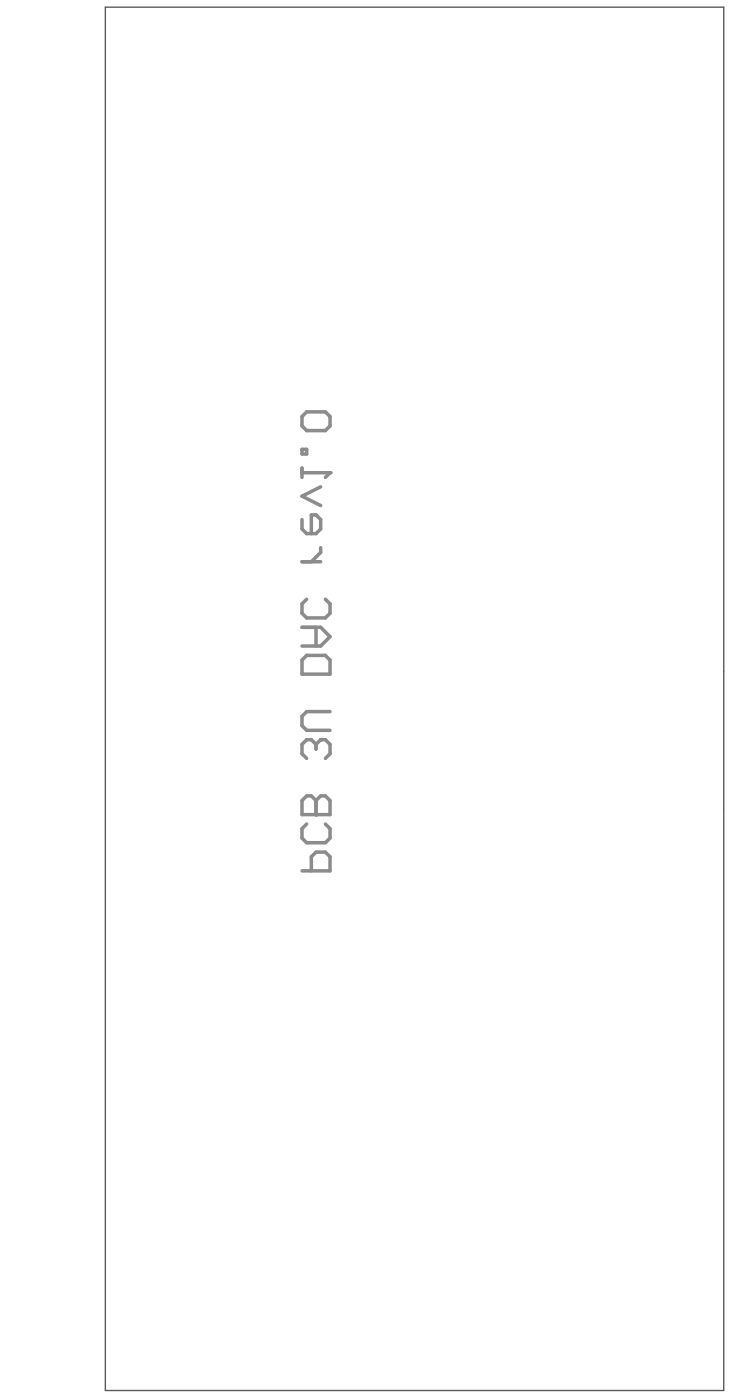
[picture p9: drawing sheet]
<svg xmlns="http://www.w3.org/2000/svg" width="176mm" height="337mm" viewBox="0 0 176 337" stroke-linecap="round" stroke-linejoin="round" font-family="sans-serif">
<path d="M25.4 1.7h148.8v332.9h-148.8z" fill="none" stroke="#5a5a5a" stroke-width=".33"/>
<path d="M73.8 198.3l-1.1 1.1v2.3l1.1 1.1h4.5l1.1-1.1v-2.3l-1.1-1.1M76 196v-3.3l-1.1-1.2h-1.1l-1.1 1.2v3.3h6.7M72.7 209.6h6.7v-3.4l-1.1-1.1h-2.3l-1.1 1.1v3.4" fill="none" stroke="#8c8c8c" stroke-width=".84"/>
<circle cx="76" cy="196" r=".42" fill="#8c8c8c"/>
<path d="M77.2 178h1.1l1.1 1.1v2.3l-1.1 1.1M76 196v-3.3l1.2-1.2h1.1l1.1 1.2v3.3" fill="none" stroke="#8c8c8c" stroke-width=".84"/>
<circle cx="77.2" cy="178" r=".42" fill="#8c8c8c"/>
<g fill="none" stroke="#8c8c8c" stroke-width=".84">
<path d="M72.7 112.6v2.3M72.7 113.8h6.7M77.2 117.1l-4.5 2.3 4.5 2.3M72.7 125v2.3l1.1 1.1h2.2l1.2-1.1v-2.3l-1.2-1.1h-1.1v4.5M72.7 135.2h4.5M77.2 131.8v1.1l-2.3 2.3M72.7 151h4.5l2.2 2.2-2.2 2.3h-4.5M73.8 144.2l-1.1 1.1v2.3l1.1 1.1h4.5l1.1-1.1v-2.3l-1.1-1.1M73.8 157.7h4.5l1.1 1.1v3.4h-6.7v-3.4zM76 151v4.5M76 179.1v1.2M76 179.1l-1.1-1.1h-1.1l-1.1 1.1v2.3l1.1 1.1"/>
<path d="M77.2 178l-1.2 1.1M79.4 171.2h-5.6l-1.1 1.2v2.2l1.1 1.2h5.6"/>
</g>
<circle cx="79.4" cy="113.8" r=".42" fill="#8c8c8c"/>
<path d="M73.8 99.1h4.5l1.1 1.1v2.3l-1.1 1.1h-4.5l-1.1-1.1v-2.3zM72.7 108.1h1.1v1.2h-1.1zM79.4 113.8l-1.1 1.1" fill="none" stroke="#8c8c8c" stroke-width=".84"/>
</svg>
